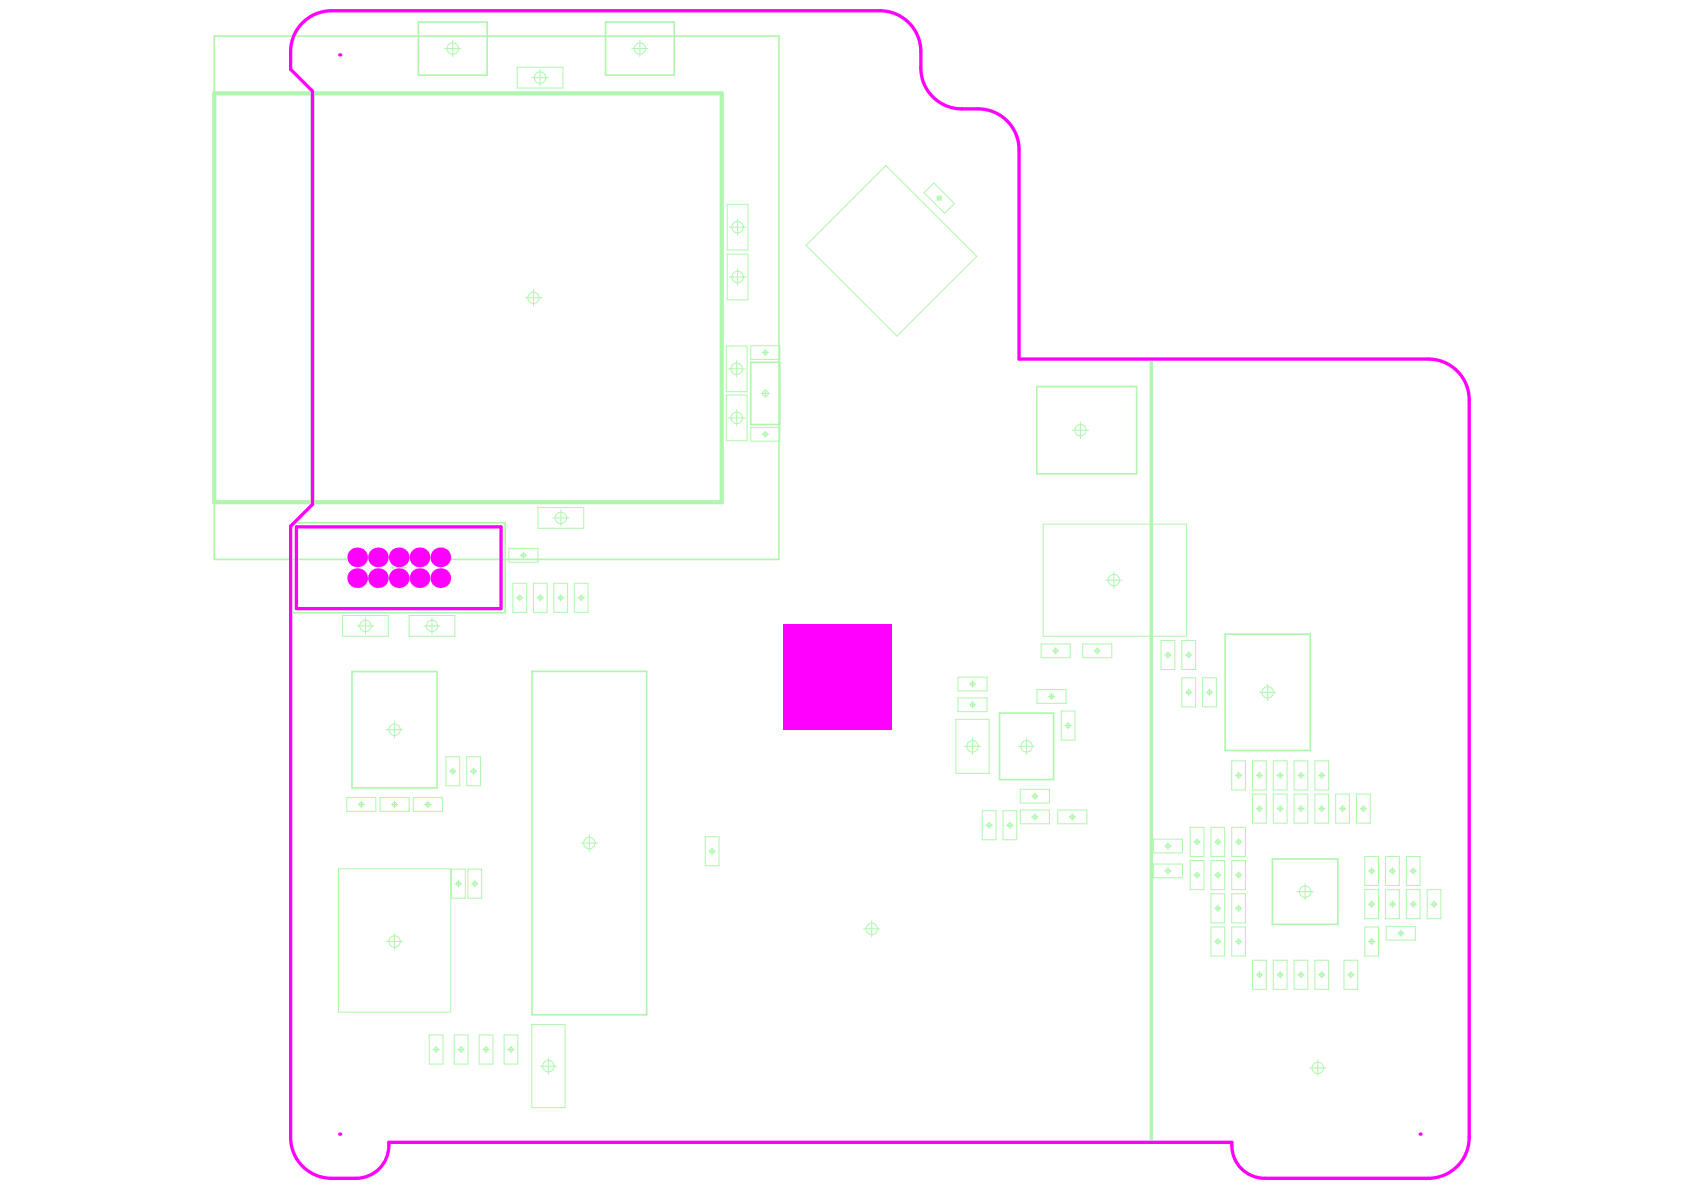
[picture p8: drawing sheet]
<svg xmlns="http://www.w3.org/2000/svg" width="297mm" height="210mm" viewBox="0 0 297 210" stroke-linecap="round" stroke-linejoin="round" font-family="sans-serif">
<circle cx="55.1" cy="16.5" r=".37" fill="#aff7ad"/>
<g fill="none" stroke="#aff7ad" stroke-width=".18">
<path d="M78.4 8.6h2.9M79.9 7.1v2.9M91.2 11.9h8.1v3.6h-8.1zM93.8 13.7h2.9M95.3 12.3v2.8M111.4 8.6h2.9M112.9 7.1v2.9M128.3 36h3.6v8.1h-3.6zM130.1 38.6v2.9M163 34l1.7-1.7 3.6 3.6-1.7 1.7zM165.3 34.5l.8 .8M166.1 34.5l-.8 .8"/>
<path d="M92.7 52.5h2.8M94.1 51.1v2.9M128.3 44.8h3.6v8.1h-3.6zM128.7 48.9h2.8M128.7 40.1h2.8M130.1 47.4v2.9M142.2 43.3l14.1-14.1 16 16-14.1 14.1zM128.1 69.7h3.7v8h-3.7zM128.1 61h3.7v8.1h-3.7zM128.5 73.7h2.9M128.5 65.1h2.9M129.9 63.6v2.9"/>
<path d="M129.9 72.3v2.9M132.4 61h5.2v2.4h-5.2zM132.4 75.4h5.2v2.4h-5.2zM134.3 69.4h1.4M134.4 76.6h1.2M134.4 62.2h1.2M135 61.6v1.2M135 68.7v1.4M135 76v1.2M189.1 75.9h2.9M190.6 74.4v2.9M70.3 98.7v2.9"/>
<path d="M89.8 96.7h5.1v2.5h-5.1zM91.8 97.9h1.1M92.3 97.4v1.1M94.9 89.5h8.1v3.7h-8.1zM97.5 91.4h2.9M98.9 89.9v2.9M184 92.5h25.3v19.7h-25.3zM60.4 108.6h8.1v3.6h-8.1zM63 110.4h2.9M64.5 109v2.8M68.9 100.1h2.9M72.2 108.6h8v3.6h-8z"/>
<path d="M74.8 110.4h2.8M76.2 109v2.8M90.5 102.9h2.4v5.1h-2.4zM91.1 105.4h1.2M91.7 104.9v1.1M94.1 102.9h2.4v5.1h-2.4zM94.7 105.4h1.2M95.3 104.9v1.1M97.7 102.9h2.4v5.1h-2.4zM98.3 105.4h1.2M98.9 104.9v1.1M101.3 102.9h2.4v5.1h-2.4z"/>
<path d="M101.9 105.4h1.2M102.5 104.9v1.1M169 119.4h5.1v2.5h-5.1zM183.6 113.6h5.2v2.4h-5.2zM185.6 114.8h1.2M186.2 114.2v1.2M191 113.6h5.1v2.4h-5.1zM193 114.8h1.1M193.5 114.2v1.2M195 102.3h2.9M196.5 100.9v2.9M204.8 113h2.4v5.1h-2.4z"/>
<path d="M205.4 115.5h1.2M206 115v1.1M208.5 119.6h2.4v5.1h-2.4zM208.5 113h2.4v5.1h-2.4zM209.1 115.5h1.2M209.7 115v1.1M212.1 119.6h2.5v5.1h-2.5zM68.2 128.7h2.8M69.6 127.3v2.9M78.7 133.5h2.4v5.1h-2.4zM79.3 136h1.1M79.9 135.5v1.1"/>
<path d="M82.3 133.5h2.4v5.1h-2.4zM83 136h1.1M83.5 135.5v1.1M168.6 126.9h5.9v9.5h-5.9zM169 123.1h5.1v2.4h-5.1zM170.1 131.6h2.9M171 124.3h1.1M171 120.7h1.1M171.5 120.1v1.1M171.5 123.7v1.2M171.5 130.2v2.9M179.6 131.6h2.9"/>
<path d="M180 139.2h5.1v2.4h-5.1zM181.1 130.2v2.9M182.5 139.9v1.1M182.9 121.6h5.1v2.5h-5.1zM184.9 122.9h1.2M185.5 122.3v1.1M187.2 125.4h2.4v5.1h-2.4zM187.8 128h1.2M188.4 127.4v1.2M209.1 122.1h1.2M209.7 121.5v1.2M212.8 122.1h1.1"/>
<path d="M213.3 121.5v1.2M217.3 134.2h2.4v5.1h-2.4zM217.9 136.8h1.2M218.5 136.2v1.2M220.9 134.2h2.5v5.1h-2.5zM221.6 136.8h1.1M222.1 136.2v1.2M222.2 122.1h2.9M223.6 120.7v2.9M224.6 134.2h2.4v5.1h-2.4zM225.2 136.8h1.2M225.8 136.2v1.2"/>
<path d="M228.3 134.2h2.4v5.1h-2.4zM228.9 136.8h1.2M229.5 136.2v1.2M231.9 134.2h2.5v5.1h-2.5zM232.6 136.8h1.1M233.1 136.2v1.2M59.7 153.3h19.8v25.2h-19.8zM61.2 140.7h5.1v2.4h-5.1zM63.2 141.9h1.1M63.7 141.3v1.2M67 140.7h5.2v2.4h-5.2zM69 141.9h1.2"/>
<path d="M69.6 141.3v1.2M72.9 140.7h5.1v2.4h-5.1zM74.9 141.9h1.1M75.5 141.3v1.2M79.6 153.3h2.5v5.1h-2.5zM80.3 155.9h1.1M80.9 155.3v1.1M82.5 153.3h2.5v5.1h-2.5zM83.2 155.9h1.1M83.7 155.3v1.1M102.5 148.7h2.9M104 147.3v2.9"/>
<path d="M124.4 147.6h2.4v5.1h-2.4zM125 150.2h1.2M125.6 149.6v1.1M173.3 143h2.4v5.1h-2.4zM173.9 145.6h1.1M174.5 145v1.1M176.9 143h2.5v5.1h-2.5zM177.6 145.6h1.1M178.1 145v1.1M180 142.9h5.1v2.4h-5.1zM182 144.1h1.1M182 140.4h1.1"/>
<path d="M182.5 143.5v1.2M186.6 142.9h5.1v2.4h-5.1zM188.6 144.1h1.1M189.1 143.5v1.2M203.4 148h5.2v2.4h-5.2zM203.4 152.4h5.2v2.4h-5.2zM205.4 153.6h1.2M205.4 149.2h1.2M206 148.7v1.1M206 153v1.2M209.9 151.8h2.5v5.1h-2.5zM209.9 145.9h2.5v5.2h-2.5z"/>
<path d="M210.6 148.5h1.1M210.6 154.4h1.1M211.1 147.9v1.2M211.1 153.8v1.1M213.6 157.7h2.4v5.1h-2.4zM213.6 151.8h2.4v5.1h-2.4zM213.6 145.9h2.4v5.2h-2.4zM214.2 148.5h1.2M214.2 154.4h1.2M214.8 147.9v1.2M214.8 153.8v1.1M214.8 159.6v1.2"/>
<path d="M217.3 157.7h2.4v5.1h-2.4zM217.3 151.8h2.4v5.1h-2.4zM217.3 145.9h2.4v5.2h-2.4zM217.9 148.5h1.2M217.9 154.4h1.2M218.5 147.9v1.2M218.5 153.8v1.1M218.5 159.6v1.2M220.9 140.1h2.5v5.1h-2.5zM221.6 142.6h1.1M222.1 142.1v1.1M224.6 140.1h2.4v5.1h-2.4z"/>
<path d="M225.2 142.6h1.2M225.8 142.1v1.1M228.3 140.1h2.4v5.1h-2.4zM228.8 157.3h2.9M228.9 142.6h1.2M229.5 142.1v1.1M230.2 155.8v2.9M231.9 140.1h2.5v5.1h-2.5zM232.6 142.6h1.1M233.1 142.1v1.1M235.6 140.1h2.4v5.1h-2.4zM236.2 142.6h1.2"/>
<path d="M236.8 142.1v1.1M239.3 140.1h2.4v5.1h-2.4zM239.9 142.6h1.2M240.5 142.1v1.1M240.7 156.9h2.5v5.1h-2.5zM240.7 151.1h2.5v5.1h-2.5zM241.4 153.6h1.1M241.4 159.5h1.1M241.9 153v1.2M241.9 158.9v1.2M244.4 156.9h2.4v5.1h-2.4zM244.4 151.1h2.4v5.1h-2.4z"/>
<path d="M245 153.6h1.2M245 159.5h1.2M245.6 153v1.2M245.6 158.9v1.2M248.1 156.9h2.4v5.1h-2.4zM248.1 151.1h2.4v5.1h-2.4zM248.7 153.6h1.2M248.7 159.5h1.2M249.3 153v1.2M249.3 158.9v1.2M251.7 156.9h2.5v5.1h-2.5zM252.4 159.5h1.1"/>
<path d="M252.9 158.9v1.2M68.2 166.1h2.8M69.6 164.6v2.9M152.3 163.8h2.9M153.8 162.4v2.9M213.6 163.5h2.4v5.1h-2.4zM214.2 166.1h1.2M214.2 160.2h1.2M214.8 165.5v1.2M217.3 163.5h2.4v5.1h-2.4zM217.9 166.1h1.2M217.9 160.2h1.2"/>
<path d="M218.5 165.5v1.2M220.9 169.4h2.5v5.1h-2.5zM221.6 171.9h1.1M222.1 171.4v1.1M224.6 169.4h2.4v5.1h-2.4zM225.2 171.9h1.2M225.8 171.4v1.1M228.3 169.4h2.4v5.1h-2.4zM228.9 171.9h1.2M229.5 171.4v1.1M231.9 169.4h2.5v5.1h-2.5zM232.6 171.9h1.1"/>
<path d="M233.1 171.4v1.1M237.1 169.4h2.4v5.1h-2.4zM237.7 171.9h1.2M238.3 171.4v1.1M240.7 163.5h2.5v5.1h-2.5zM241.4 166.1h1.1M241.9 165.5v1.2M244.5 163.4h5.1v2.4h-5.1zM246.5 164.6h1.2M247.1 164v1.2M75.7 182.6h2.4v5.1h-2.4zM76.4 185.1h1.1"/>
<path d="M76.9 184.5v1.2M80.1 182.6h2.4v5.1h-2.4zM80.8 185.1h1.1M81.3 184.5v1.2M84.5 182.6h2.4v5.1h-2.4zM85.2 185.1h1.1M85.7 184.5v1.2M88.9 182.6h2.4v5.1h-2.4zM89.6 185.1h1.1M90.1 184.5v1.2M93.8 180.7h5.9v14.7h-5.9zM95.3 188.1h2.9"/>
<path d="M96.7 186.6v2.9M231 188.4h2.9M232.4 186.9v2.9"/>
<circle cx="79.9" cy="8.6" r="1.01"/>
<circle cx="95.3" cy="13.7" r="1.01"/>
<circle cx="112.9" cy="8.6" r="1.01"/>
<circle cx="165.7" cy="34.9" r=".37"/>
<circle cx="94.1" cy="52.5" r="1.01"/>
<circle cx="130.1" cy="48.9" r="1.01"/>
<circle cx="130.1" cy="40.1" r="1.01"/>
<circle cx="129.9" cy="65.1" r="1.01"/>
<circle cx="129.9" cy="73.7" r="1.01"/>
<circle cx="135" cy="76.6" r=".37"/>
<circle cx="135" cy="62.2" r=".37"/>
<circle cx="135" cy="69.4" r=".52"/>
<circle cx="190.6" cy="75.9" r="1.01"/>
<circle cx="92.3" cy="97.9" r=".37"/>
<circle cx="98.9" cy="91.4" r="1.01"/>
<circle cx="64.5" cy="110.4" r="1.01"/>
<circle cx="70.3" cy="100.1" r="1.01"/>
<circle cx="76.2" cy="110.4" r="1.01"/>
<circle cx="91.7" cy="105.4" r=".37"/>
<circle cx="95.3" cy="105.4" r=".37"/>
<circle cx="98.9" cy="105.4" r=".37"/>
<circle cx="102.5" cy="105.4" r=".37"/>
<circle cx="186.2" cy="114.8" r=".37"/>
<circle cx="193.5" cy="114.8" r=".37"/>
<circle cx="196.5" cy="102.3" r="1.01"/>
<circle cx="206" cy="115.5" r=".37"/>
<circle cx="209.7" cy="115.5" r=".37"/>
<circle cx="69.6" cy="128.7" r="1.01"/>
<circle cx="79.9" cy="136" r=".37"/>
<circle cx="83.5" cy="136" r=".37"/>
<circle cx="171.5" cy="124.3" r=".37"/>
<circle cx="171.5" cy="120.7" r=".37"/>
<circle cx="171.5" cy="131.6" r="1.01"/>
<circle cx="181.1" cy="131.6" r="1.01"/>
<circle cx="185.5" cy="122.9" r=".37"/>
<circle cx="188.4" cy="128" r=".37"/>
<circle cx="209.7" cy="122.1" r=".37"/>
<circle cx="213.3" cy="122.1" r=".37"/>
<circle cx="218.5" cy="136.8" r=".37"/>
<circle cx="222.1" cy="136.8" r=".37"/>
<circle cx="223.6" cy="122.1" r="1.01"/>
<circle cx="225.8" cy="136.8" r=".37"/>
<circle cx="229.5" cy="136.8" r=".37"/>
<circle cx="233.1" cy="136.8" r=".37"/>
<circle cx="63.7" cy="141.9" r=".37"/>
<circle cx="69.6" cy="141.9" r=".37"/>
<circle cx="75.5" cy="141.9" r=".37"/>
<circle cx="80.9" cy="155.9" r=".37"/>
<circle cx="83.7" cy="155.9" r=".37"/>
<circle cx="104" cy="148.7" r="1.01"/>
<circle cx="125.6" cy="150.2" r=".37"/>
<circle cx="174.5" cy="145.6" r=".37"/>
<circle cx="178.1" cy="145.6" r=".37"/>
<circle cx="182.5" cy="144.1" r=".37"/>
<circle cx="182.5" cy="140.4" r=".37"/>
<circle cx="189.1" cy="144.1" r=".37"/>
<circle cx="206" cy="149.2" r=".37"/>
<circle cx="206" cy="153.6" r=".37"/>
<circle cx="211.1" cy="154.4" r=".37"/>
<circle cx="211.1" cy="148.5" r=".37"/>
<circle cx="214.8" cy="154.4" r=".37"/>
<circle cx="214.8" cy="148.5" r=".37"/>
<circle cx="218.5" cy="154.4" r=".37"/>
<circle cx="218.5" cy="148.5" r=".37"/>
<circle cx="222.1" cy="142.6" r=".37"/>
<circle cx="225.8" cy="142.6" r=".37"/>
<circle cx="229.5" cy="142.6" r=".37"/>
<circle cx="230.2" cy="157.3" r="1.01"/>
<circle cx="233.1" cy="142.6" r=".37"/>
<circle cx="236.8" cy="142.6" r=".37"/>
<circle cx="240.5" cy="142.6" r=".37"/>
<circle cx="241.9" cy="153.6" r=".37"/>
<circle cx="241.9" cy="159.5" r=".37"/>
<circle cx="245.6" cy="153.6" r=".37"/>
<circle cx="245.6" cy="159.5" r=".37"/>
<circle cx="249.3" cy="153.6" r=".37"/>
<circle cx="249.3" cy="159.5" r=".37"/>
<circle cx="252.9" cy="159.5" r=".37"/>
<circle cx="69.6" cy="166.1" r="1.01"/>
<circle cx="153.8" cy="163.8" r="1.01"/>
<circle cx="214.8" cy="166.1" r=".37"/>
<circle cx="214.8" cy="160.2" r=".37"/>
<circle cx="218.5" cy="166.1" r=".37"/>
<circle cx="218.5" cy="160.2" r=".37"/>
<circle cx="222.1" cy="171.9" r=".37"/>
<circle cx="225.8" cy="171.9" r=".37"/>
<circle cx="229.5" cy="171.9" r=".37"/>
<circle cx="233.1" cy="171.9" r=".37"/>
<circle cx="238.3" cy="171.9" r=".37"/>
<circle cx="241.9" cy="166.1" r=".37"/>
<circle cx="247.1" cy="164.6" r=".37"/>
<circle cx="76.9" cy="185.1" r=".37"/>
<circle cx="81.3" cy="185.1" r=".37"/>
<circle cx="85.7" cy="185.1" r=".37"/>
<circle cx="90.1" cy="185.1" r=".37"/>
<circle cx="96.7" cy="188.1" r="1.01"/>
<circle cx="232.4" cy="188.4" r="1.01"/>
</g>
<path d="M37.8 6.4h99.6v92.3h-99.6zM73.8 3.9h12.1v9.4h-12.1zM106.8 3.9h12.1v9.4h-12.1zM132.4 63.9h5.2v11h-5.2zM182.9 68.2h17.6v15.4h-17.6zM51.6 92.2h37.5v15.9h-37.5zM62.1 118.5h15v20.5h-15zM93.9 118.4h20.2v60.6h-20.2zM216.1 111.9h15v20.5h-15zM176.3 125.8h9.5v11.7h-9.5zM224.4 151.5h11.6v11.6h-11.6z" fill="none" stroke="#aff7ad" stroke-width=".29"/>
<path d="M37.8 16.5h89.5v72.1h-89.5zM55.1 16.5v72.1" fill="none" stroke="#aff7ad" stroke-width=".73"/>
<path d="M203.1 63.5v137.7" fill="none" stroke="#aff7ad" stroke-width=".59"/>
<path d="M52.3 92.9h36.1v14.5h-36.1z" fill="none" stroke="#f0f" stroke-width=".58"/>
<path d="M169.6 19.2a7.2 7.2 0 0 1-7.2-7.2 11.1 11.1 0 0 0-.6-5.9 7.2 7.2 0 0 0-6.6-4.2h-96.7a7.2 7.2 0 0 0-7.2 7.2v3.1l3.8 3.9v72.9l-3.8 3.8v107.8a7.2 7.2 0 0 0 7.2 7.2h4.3a5.8 5.8 0 0 0 5.8-6.3h148.7a5.8 5.8 0 0 0 5.8 6.3h28.8a7.2 7.2 0 0 0 7.3-7.2v-130.1a7.2 7.2 0 0 0-7.3-7.2h-72.1M169.6 19.2a11.1 11.1 0 0 1 6 .7 7.2 7.2 0 0 1 4.2 6.5v36.9" fill="none" stroke="#f0f" stroke-width=".59"/>
<path d="M138.2 110h19v18.7h-19z" fill-rule="evenodd" fill="#f0f"/>
<g fill="#f0f">
<circle cx="66.7" cy="98.3" r="1.74"/>
<circle cx="74" cy="98.3" r="1.74"/>
<circle cx="66.7" cy="102" r="1.74"/>
<circle cx="74" cy="102" r="1.74"/>
<circle cx="77.7" cy="98.3" r="1.74"/>
<circle cx="70.3" cy="98.3" r="1.74"/>
<circle cx="77.7" cy="102" r="1.74"/>
<circle cx="70.3" cy="102" r="1.74"/>
<circle cx="63" cy="98.3" r="1.74"/>
<circle cx="59.9" cy="200" r=".29"/>
<circle cx="63" cy="102" r="1.74"/>
<circle cx="59.9" cy="9.7" r=".29"/>
<circle cx="250.5" cy="200" r=".29"/>
</g>
</svg>
